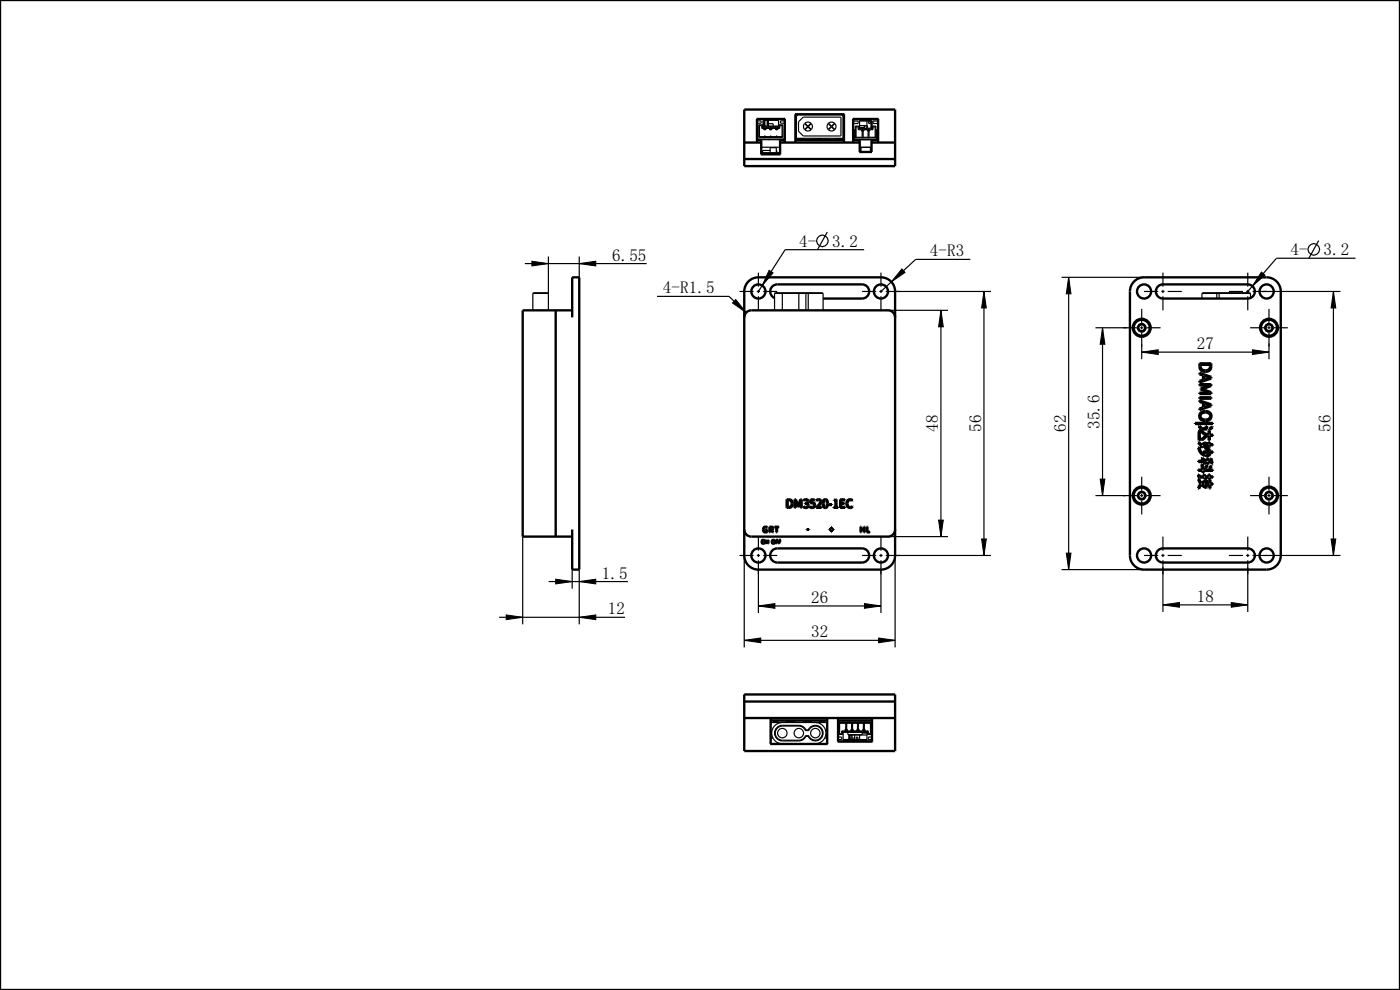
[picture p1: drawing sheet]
<svg xmlns="http://www.w3.org/2000/svg" width="297mm" height="210mm" viewBox="0 0 297 210" stroke-linecap="round" stroke-linejoin="round" font-family="sans-serif">
<defs><g id="words">
<g font-size="3.7">
<text x="169.6" y="52.3">4-</text>
<text x="176.6" y="52.3">3.2</text>
<text x="129.9" y="55.3">6.55</text>
<text x="197.3" y="54.4">4-R3</text>
<text x="273.8" y="54.2">4-</text>
<text x="280.8" y="54.2">3.2</text>
<text x="140.6" y="62.2">4-R1.5</text>
<text x="253.9" y="74.1">27</text>
<text x="199" y="91.7" transform="rotate(-90 199 91.7)">48</text>
<text x="208.1" y="91.7" transform="rotate(-90 208.1 91.7)">56</text>
<text x="226.1" y="91.7" transform="rotate(-90 226.1 91.7)">62</text>
<text x="233.3" y="91" transform="rotate(-90 233.3 91)">35.6</text>
<text x="282.3" y="91.7" transform="rotate(-90 282.3 91.7)">56</text>
<text x="127.7" y="122.7">1.5</text>
<text x="128.9" y="130.3">12</text>
<text x="172.1" y="127.9">26</text>
<text x="253.9" y="127.7">18</text>
<text x="172.1" y="135.2">32</text>
</g>
</g></defs>
<g fill="#000">
<path d="M112.8 55.4l3.5 .5-3.5 .5zM122.9 55.9l3.5-.5v1zM191.3 57l.7 .8-2.9 2zM226.7 58.8l.5 3.5h-1zM156.1 63.5l2.2 2.8-2.9-2zM163.2 57.3l.8 .6-2.3 2.7zM199.6 65.8l.5 3.5h-1zM208.7 61.8l.5 3.5h-1zM233.9 69.5l.5 3.5h-1zM242.2 74.7l3.5-.5v1zM267.6 57.7l.8 .7-2.7 2.3zM265.7 74.2l3.5 .5-3.5 .5z"/>
<path d="M282.9 61.8l.5 3.5h-1zM199.1 110.3h1l-.5 3.5zM208.2 114.3h1l-.5 3.5zM233.4 101.6h1l-.5 3.5zM282.4 114.3h1l-.5 3.5zM107.4 130.4l3.5 .5-3.5 .5zM117.9 122.9l3.5 .5-3.5 .5zM122.9 123.4l3.5-.5v1zM122.9 130.9l3.5-.5v1zM157.9 135.8l3.5-.5v1zM160.9 128.5l3.5-.5v1zM183.4 128l3.5 .5-3.5 .5z"/>
<path d="M186.4 135.3l3.5 .5-3.5 .5zM226.2 117.3h1l-.5 3.5zM246.7 128.3l3.5-.5v1zM261.2 127.8l3.5 .5-3.5 .5z"/>
</g>
<g fill="none" stroke="#000" stroke-width=".21">
<path d="M112.8 55.4l3.5 .5-3.5 .5zM122.9 55.9l3.5-.5v1zM163.2 57.3l.8 .6-2.3 2.7zM191.3 57l.7 .8-2.9 2zM226.7 58.8l.5 3.5h-1zM267.6 57.7l.8 .7-2.7 2.3zM156.1 63.5l2.2 2.8-2.9-2zM199.6 65.8l.5 3.5h-1zM208.7 61.8l.5 3.5h-1zM233.9 69.5l.5 3.5h-1zM242.2 74.7l3.5-.5v1zM265.7 74.2l3.5 .5-3.5 .5z"/>
<path d="M282.9 61.8l.5 3.5h-1zM199.1 110.3h1l-.5 3.5zM208.2 114.3h1l-.5 3.5zM226.2 117.3h1l-.5 3.5zM233.4 101.6h1l-.5 3.5zM282.4 114.3h1l-.5 3.5zM107.4 130.4l3.5 .5-3.5 .5zM117.9 122.9l3.5 .5-3.5 .5zM122.9 123.4l3.5-.5v1zM122.9 130.9l3.5-.5v1zM157.9 135.8l3.5-.5v1zM160.9 128.5l3.5-.5v1z"/>
<path d="M183.4 128l3.5 .5-3.5 .5zM186.4 135.3l3.5 .5-3.5 .5zM246.7 128.3l3.5-.5v1zM261.2 127.8l3.5 .5-3.5 .5z"/>
</g>
<g fill="none" stroke="#000" stroke-width=".25">
<path d="M160.6 25.6h.9v.5h-.9M160.6 29.5h5.9M160.6 28.7h.1M160.6 27.4h.1M160.6 27.4v1.9l.2 .2M161 26.5v2.6M161 26.5l.1 .1M161 29.1h5.1M161 26.5h.8M161.1 26.6v2.4M161.1 29l-.1 .1M161.1 29h4.8"/>
<path d="M161.1 26.6h.5M161.5 32.4h3.9v.2M161.5 32.6h4M161.5 32.4h3.9M161.5 31.2h4M161.6 26.6v.6M161.6 27.2h3.8M161.8 26.5v.6M161.8 26.5l-.2 .1M161.8 27.1l-.2 .1M161.8 27.1h3.5M161.9 25.5h3.3v1.4h-3.3z"/>
<path d="M161.9 26.7h3.3M162 27.2v.3h.2M162 27.4h.1M162.1 29v.1M162.1 27.2v.3M162.2 27.2v.3h.2v-.3M162.2 29.1v-.3h.2v.3M162.2 29.5v.1M162.2 27.4h.2M162.2 32.4h.1M162.4 29.5v.1M162.4 32.4h.1"/>
<path d="M162.4 27.2v.3M162.4 27.4h.1M162.4 29v.1M162.5 27.2v.3h-.1M162.9 29.6h.1M163 32.4h.1M163 26.7v-.5h1v.5M163.1 32.6l.1 .1M163.1 29.5v.1M163.2 32.4h.1M163.3 27.2v.3h.1M163.3 27.4h.1"/>
<path d="M163.4 29v.1M163.4 31.9h-1.6v.5M163.4 32.4v-1.1h1.3v1.1M163.4 27.2v.3h.2v-.3M163.4 29.1v-.3h.2v.3M163.4 29.5v.1M163.4 27.4h.2M163.6 29.5v.1M163.6 27.4h.2M163.7 29v.1M163.8 27.2v.3h-.2M163.8 32.7h.1"/>
<path d="M163.8 32.7l.1-.1-.2 .1M164.5 27.2v.3h.2M164.5 27.4h.1M164.6 29v.1M164.6 27.2v.3M164.7 29.1v-.3h.2v.3M164.7 29.5v.1M164.7 27.4h.2M164.7 31.9l.1 .5M164.9 29.5v.1M164.9 27.2v.3h-.2v-.3M164.9 27.4h.1"/>
<path d="M165 32.4h.1M165 29.5v.1M165 27.2v.3h-.1M165.2 29.5l.1 .1M165.3 26.5v.6M165.3 27.1l.1 .1M165.3 26.5l.1 .1M165.3 26.5h.8M165.4 29.5v.1h.3M165.4 29.6h-.2M165.4 26.6v.6M165.4 26.6h.5"/>
<path d="M165.7 29.6h.8M165.7 29.5v.1M165.9 29.6h.1M165.9 26.6v2.4M165.9 29l.2 .1M165.9 29.5l.1 .1M166.1 26.5v2.6M166.1 26.5l-.2 .1M166.2 29.5l.2-.2 .1-1.9v2.2h-5.9M166.4 28.7h.1M166.4 29.6h.1M166.5 25.6h-.9v.5h.9"/>
<path d="M168.7 25.8h.1M168.7 25.8h.2M168.9 29.5v.1h.8M168.9 29.6h.1M169 29.6h.1M169.1 24.5l.3-.2 9.2 .1 .2 .4v4.5h-9.9v-4.5zM169.3 29.3v.1M169.5 29.6h.1M169.7 29.4v.2M169.9 29.5v.1h.5M169.9 29.6h.1M169.9 29.3v.1"/>
<path d="M170 29.6h.1M170.3 29.6h.1M170.4 29.6h.1M170.4 24.8h8v4h-8l-1-1v-2zM170.4 29.4h-1.7v.2h10.3M170.4 29.3v.3M170.7 26.2l.6 .6-.6 .7a.95 .95 0 0 1 0-1.3zM170.8 26.1a.95 .95 0 0 1 1.2 0l-.6 .7zM170.8 27.5l.6-.6 .6 .6a.95 .95 0 0 1-1.2 0zM172.1 26.2a.95 .95 0 0 1 0 1.3l-.6-.7zM172.3 29.3v.3M172.8 29.3v.3"/>
<path d="M172.8 29.6h.6M173 29.6h.1M173.2 29.6h.1M173.4 29.4v.2h.3M173.4 29.5h.1M173.4 29.3v.1M173.4 29.4h.1M173.4 29.4h.8M173.5 29.6h.1M173.6 29.6h.1M173.7 29.4v.2M174 29.4v.2"/>
<path d="M174.2 29.4h.1M174.2 29.4v.1M174.2 29.4v.2h-.2M174.8 29.3v.3M175.2 29.6h.2M175.2 29.3v.3M175.4 29.3v.3M175.7 26.2l.6 .6-.6 .7a.95 .95 0 0 1 0-1.3zM175.8 27.5l.6-.6 .6 .6a.95 .95 0 0 1-1.2 0zM175.8 26.1a.95 .95 0 0 1 1.2 0l-.6 .7zM177.1 26.2a.95 .95 0 0 1 0 1.3l-.6-.7zM177.3 29.4h.3v.2"/>
<path d="M177.3 29.3v.3M177.4 29.4h.1M177.4 29.4v.1M177.4 29.3v.1M177.4 29.4l-.1 .2M177.8 29.3l1.2 .1M178 29.4v.2M178.3 29.4v.2M178.4 29.4v.2M178.4 29.3l.1 .2h.3M178.7 29.5v.1M178.7 29.6h.1"/>
<path d="M178.8 29.4v.2M178.8 25.8h.2M181 27.5h.3v2.1M181 29.6h5.3M181 29h.1M181 25.4h5.3M181.1 25.7h1v.5h-1zM181.1 27.5v2.1M181.3 29h.1M181.3 27.5v2.1M181.5 29.3h4.3M181.5 26.8h.7"/>
<path d="M181.5 26.8v2.5M181.5 26.8l.1 .1M181.6 29.1h1.3M181.6 26.9h.5M181.6 29.1l-.1 .2M181.6 26.9v2.2M182.1 26.9v.6h.6v.3h.2M182.2 26.8l-.1 .1M182.2 26.8v.7M182.4 25.5h2.5v1.9h-2.5zM182.4 27.2h2.5M182.4 27h1"/>
<path d="M182.4 26.6h1.6v.4h-.1M182.4 25.7h2.5M182.4 31.2h2.5l-.2 .2M182.4 31.9h.3M182.4 31.6h.3M182.5 31.2l.2 .2M182.7 32l-.2 .2M182.7 31.3v.9h2v-.9M182.7 27.7h.2M182.9 29.3v-1.8h.2v1.8M182.9 29.2h.2M182.9 28.6h.2"/>
<path d="M182.9 28.1h.2M182.9 27v.2M183.1 29.1h1M183.1 27.8h.2v-.3h.7v.3h.1M183.1 27.7h.2M183.4 27.2v-.5h.5v.5M183.9 25.7v.9M184 27.7h.1M184 27.2h.1M184.1 29.3v-1.8h.3v1.8M184.2 29.2h.2M184.2 28.6h.2"/>
<path d="M184.2 28.1h.2M184.3 25.7v.5h.3v-.5M184.4 29.1h1.3M184.4 27.7h.1M184.7 32l.2 .2M184.7 31.9h.2M184.7 31.6h.2M185.1 26.8h.7M185.1 26.8l.1 .1M185.1 26.8v.7M185.2 26.9v.6h-.7v.3h-.1M185.2 26.9h.5"/>
<path d="M185.2 25.7h1v.5h-1zM185.7 29.1l.1 .2M185.7 26.9v2.2M185.8 26.8l-.1 .1M185.8 26.8v2.5M186 29h.1M186 27.5v2.1M186.2 29h.1M186.2 27.5v2.1M186.3 27.5h-.3v2.1M111.3 55.9h25.9M116.3 54.4v11.4"/>
<path d="M122.9 54.4v4.4M175.5 49.2l-2.1 3.8M183.3 53h-16.7l-5.7 8.8M205.9 55h-11.6l-7.4 6.8M225.2 58.8h17.5M226.7 58.8v62M279.8 51l-2.1 3.8M287.6 54.8h-16.8l-6.1 7M113 62.2l.2-.1h3l.1 .1zM113 62.2v3.6M139.4 62.9h15.2l3.7 3.4M164.3 62.2l.2-.1h10l.1 .1"/>
<path d="M164.3 62.2v3.6M164.3 62.2h10.3M166 62.1v3.7M169.5 62.1v3.7M170.9 62.1l.1 3.7M171.6 62.1l-.1 3.7M174.6 62.2v3.6M188.4 65.8h12.7M189.5 61.8h20.7M199.6 65.8v48M208.7 61.8v56M232.4 69.5h6.7"/>
<path d="M233.9 69.5v35.6M242.2 73.1v3.1M242.2 74.7h27M255 62.2h10.3M255 62.2l.1-.1h10l.2 .1M255 62.2v1.1M258 62.1l.1 1.2M258.7 62.1l-.1 1.2M265.3 62.2v1M267.7 61.8h16.7M269.2 72.9v3.3M282.9 61.8v56"/>
<path d="M110.9 113.8v18.6M157.9 117.8v19.5M188.4 113.8h12.7M210.2 117.8h-20.3v19.5M232.4 105.1h6.5M268.4 117.8h16M105.9 130.9h26.7M116.4 123.4h16.8M121.4 120.8v4.1M122.9 120.8v11.6M157.9 135.8h32M160.9 128.5h26"/>
<path d="M160.9 121v9M186.9 120.8v9.2M225.2 120.8h17.5M246.7 128.3h18M246.7 120.3v9.5M264.7 120.4v9.4M163.5 156.6h.5M163.5 152.9h12M163.6 153.3h3.7M164.1 152.9v.4M164.1 153.2h1M164.1 153h.2"/>
<path d="M164.2 152.9v.1M164.3 152.9v.3M164.4 153.9l1-.6h.6h7a2.25 2.25 0 0 1 2.2 2.2 2.25 2.25 0 0 1-2.2 2.3h-7a2.25 2.25 0 0 1-2.1-1.4 2.25 2.25 0 0 1 .5-2.5zM164.5 152.9v.3M164.5 153h.6M164.6 152.9v.1M165.1 152.9v.4M165.6 153.3h.1M165.8 153.2v.1M166.2 157.8h.1M166.4 157.8h.1M166.5 157.8h.1"/>
<path d="M166.5 153.2v.1M166.6 153.2v.1M166.9 152.9v.3M166.9 157.8h.1M167.1 152.9v.3M167.1 152.9h.1M167.1 153h.1M167.2 157.8h.1M167.2 152.9v.3M167.4 153.3h.8M167.5 157.8h.1M167.7 153.1h.1"/>
<path d="M167.7 152.9l.1 .3M167.8 153h.1M167.8 152.9v.1M167.9 157.8h.1M167.9 152.9v.3M168 152.9h.1M168 157.8h.1M168.2 152.9v.2M168.2 152.9v.4M168.2 153.2l.8 .1M168.4 153.2v.1M168.5 157.8h.1"/>
<path d="M168.6 152.9v.4M168.6 157.8h.1M168.7 153.2v.1M168.8 153.2v.1M168.9 157.8h.1M168.9 153.2v.1M169 157.8h.1M169.1 153.3h.7M169.3 157.8h.1M169.7 157.8h.1M169.8 157.8h.1M169.9 157.8h.1"/>
<path d="M169.9 153.3h.7M170 157.8h.1M170.1 157.8h.1M170.3 157.8h.1M170.4 152.9v.3M170.4 153.2h1.7M170.4 153h.8M170.6 157.8h.1M170.7 157.8h.1M170.8 153.3h.6M170.9 156l.1 .2M170.9 155a1.5 1.5 0 0 0-1.4-1h-3.5a1.5 1.5 0 0 0-1.5 1.5 1.5 1.5 0 0 0 1.5 1.5h3.5a1.5 1.5 0 0 0 1.4-1"/>
<path d="M170.9 156h.7M170.9 155h.7M170.9 157.8h.1M171 154.8l-.1 .2M171 154.8a1.65 1.65 0 0 0-1.5-.9h-3.5a1.65 1.65 0 0 0-1.7 1.6 1.65 1.65 0 0 0 1.7 1.7h3.5a1.65 1.65 0 0 0 1.5-1M171 156.2h.5M171 154.8h.5M171.1 152.9v.1M171.2 152.9v.3M171.4 157.8h.1M171.4 152.9v.3M171.4 153h.7"/>
<path d="M171.5 157.8h.1M171.5 154.8l.1 .2M171.5 154.8a1.65 1.65 0 0 1 2.5-.6 1.65 1.65 0 0 1 0 2.6 1.65 1.65 0 0 1-2.5-.6M171.5 152.9v.1M171.5 153.3h.8M171.6 157.8h.1M171.6 156l-.1 .2M171.6 155a1.5 1.5 0 0 1 2.3-.7 1.5 1.5 0 0 1 0 2.4 1.5 1.5 0 0 1-2.3-.7M172.1 152.9v.3M172.3 153.3h3M172.6 153.2v.1M172.7 153.2v.1"/>
<path d="M172.9 153.2v.1M173 157.8h.1M173.4 153.3h.1M173.9 152.9v.4M174.2 153h.2M174.2 152.9v.4M174.3 152.9l.1 .4M174.8 152.9v.4M175 156.6h.5M177.8 157.2h7.2M177.8 156.3h.8v.6h-.8M177.8 153.5h.1"/>
<path d="M177.8 152.9h7.2v2.1M177.8 152.9v2.1M178 155.8h.7M178 153.3h6.8M178 153.3l.1 .1M178 153.3v2.5M178.1 155.6h.5M178.1 153.4h1.3M178.1 153.4v2.2M178.1 155.6l-.1 .2M178.6 155.6l.1 .2M178.7 155v.8"/>
<path d="M178.9 155.2h5v1.8h-5zM178.9 156.9h5M178.9 155.3h5M179.3 154.9h.1M179.4 154.7h-.1v.3h-.7v.6M179.4 153.3v1.7h.2v-1.7M179.4 155h.2M179.4 154.4h.2M179.4 153.9h.2M179.4 153.3h.2M179.6 154.7h.2v.3h.7v-.3h.2M179.6 154.9h.2"/>
<path d="M179.6 153.4h1.1M179.9 155.3v.5h3v-.5M180.2 155.9h3.7M180.5 154.9h.2M180.5 155.9v.8h-.3M180.7 153.3v1.7h.2v-1.7M180.7 155h.2M180.7 154.4h.2M180.7 153.9h.2M180.7 153.3h.2M180.8 156.6h.5M180.8 155.9v1"/>
<path d="M180.9 154.7h.1v.3h.8v-.3h.1M180.9 154.9h.1M180.9 153.4h1M181.3 155.9v1M181.7 156.9v-.5h.3v.5M181.8 154.9h.1M181.9 153.3v1.7h.2v-1.7M181.9 155h.2M181.9 154.4h.2M181.9 153.9h.2M181.9 153.3h.2M182.1 154.7h.2v.3h.7v-.3h.2v.3h.2v-.3h.1v.3h.7v.6"/>
<path d="M182.1 154.9h.2M182.4 155.9v1M182.9 155.5h1M183 154.9h.2M183.2 153.3v.1h-1.1M183.2 153.3h.2v1.7h-.2zM183.2 154.4h.2M183.2 153.9h.2M183.3 155.3v.2M183.4 154.9h.1M183.4 153.3v.1h1.3M184.1 155.8h.7"/>
<path d="M184.1 155v.8M184.2 155.6h.5M184.2 155.6l-.1 .2M184.7 155.6l.1 .2M184.7 153.4v2.2M184.8 153.3l-.1 .1M184.8 153.3v2.5M185 155h.1M185 153.5h.1M185 156.3h-.8v.6h.8"/>
<circle cx="174.4" cy="51.1" r="1.23"/>
<circle cx="278.7" cy="52.9" r="1.23"/>
<circle cx="166" cy="155.5" r="1"/>
<circle cx="169.5" cy="155.5" r="1"/>
<circle cx="173" cy="155.5" r="1"/>
</g>
<g fill="none" stroke="#000" stroke-width=".5">
<path d="M0 0h297v210h-297zM157.9 23.2h32v12h-32zM157.9 33.7h32M157.9 30.2h3.6M160.5 25.2h6.1M160.6 25.2v5M160.6 29.7h.9v3M161.4 32.7h4.2M162.1 25.5v1.2M162.1 29.5v.1M162.9 25.5v1.2M162.9 29.5v.1"/>
<path d="M165.5 30.2h16.9M166.5 29.7h-1v3M166.5 25.2v5M168.6 24.2h10.5M168.7 24.2v6M168.7 29.7h10.3M168.7 24.7h.3M178.8 24.7h.2M179 24.2v6M180.9 25.2h5.5M181 25.2v5M181 29.7h1.4v2.5"/>
<path d="M182.3 32.2h2.7M184.9 25.2v.2M184.9 25.7v1.5M184.9 30.2h5M185.6 25.2v.2M186.3 29.7h-1.4v2.5M186.3 25.2v5M159 59.5l1.2-.6 .7-.1h26a3 3 0 0 1 3 3v56a3 3 0 0 1-3 3h-26a3 3 0 0 1-3-3v-56a2.99 2.99 0 0 1 1.1-2.3zM240.8 59.5l1.2-.6 .7-.1h26a3 3 0 0 1 3 3v56a3 3 0 0 1-3 3h-26a3 3 0 0 1-3-3v-56a2.99 2.99 0 0 1 1.1-2.3zM117.9 65.8v48M121.4 67.3v-8.5h1.5v62h-1.5v-8.5M121.4 65.8h-10.5v48h10.5"/>
<path d="M157.9 67.3a1.5 1.5 0 0 1 1.5-1.5h29a1.5 1.5 0 0 1 1.5 1.5M164.3 63.2a1.5 1.5 0 0 1-.9-1.7 1.5 1.5 0 0 1 1.5-1.2h18a1.5 1.5 0 0 1 1.5 1.5 1.5 1.5 0 0 1-1.5 1.5h-8.3M241.8 68.8h.8l.5 .7-.5 .8h-.8l-.5-.8zM245.5 60.9l.7-.5 .5-.1h18a1.5 1.5 0 0 1 1.5 1.5 1.5 1.5 0 0 1-1.5 1.5h-18a1.5 1.5 0 0 1-1.3-.8 1.5 1.5 0 0 1 .1-1.6zM254.5 77.1h2.5l-.2 1.2-.7 .5-1.1-.1-.5-.5zM254.5 79.1l2.5 .8v.4l-2.5 .8v-.3l.7-.2v-.9l-.7-.3zM254.7 77.4h2v.6l-.5 .5h-.9l-.5-.4zM255.5 79.7l1.2 .4-1.2 .4zM268.8 68.8h.8l.5 .7-.5 .8h-.8l-.5-.8zM253.5 89.7h3.8v.2h-3.8zM254.2 93.9a.22 .22 0 0 1 .3-.1 .22 .22 0 0 1 .1 .3 .41 .41 0 0 0 .5 .2 .41 .41 0 0 0 .3-.4l1 .2v-.3h.2v.3l.7 .1v.3l-.7-.1v.6l-.7-.1a.71 .71 0 0 0-1 0l-.1 .1-.2-.2a.26 .26 0 0 0 .2-.3 .26 .26 0 0 0-.3-.2zM254.2 97.7h1.5l-.9-.5a.36 .36 0 0 1 .6 .2l.7 .3v-.5h.3v.5h.5a.24 .24 0 0 1-.1-.3 .24 .24 0 0 1 .2-.2l.3 1.1-.2 .2-.2-.5h-.5v.5h-.3v-.5l-.6 .5-.2-.2 .5-.3h-1.6z"/>
<path d="M254.2 95l.2-.2 .5 1.1 .8 .6-.1 .2-.9-.6zM254.2 90.5l.3-.2 .4 .5h.9v-.4h.2v.7h-1.1l-.3 .3v2.1l-.3-.1v-1.3l.1-.6 .3-.6zM254.5 81.5h2.5v.4l-1.9 .6 1.9 .7v.4h-2.5v-.3h2.1l-1.9-.7v-.2l1.9-.7-2.1 .1zM254.5 84.9l2.5 .9v.3l-2.5 .9v-.4l.7-.2v-.9l-.7-.2zM254.5 84.3h2.5v.3h-2.5zM254.7 87.6l.8-.4 1 .2 .5 .6-.1 .8-.8 .5-1.2-.2-.5-.7 .1-.4zM254.8 91.5v-.1a.18 .18 0 0 1 .3-.1 .18 .18 0 0 1 .1 .2l.5 .4 .7 .2v-.8h.2v.9h.7v.3l-.7-.1v1h-.2v-1h-.2l-1.2 1-.2-.2 1.1-.9-.7-.3zM254.9 98.5h.2l.2 1.1h2v.3h-2l.1 .4h-.2l-.1-.4h-.9v-.3h.8zM254.9 87.8l.6-.3 .7 .1 .5 .4v.5l-.6 .4h-.9l-.5-.5zM255.2 95.8h2.1v.2h-2.1zM255.5 85.6l1.2 .3-1.2 .4zM255.5 94.1l.9 .2v.4l-1.1-.2z"/>
<path d="M255.7 95.1l1 .2v.3l-.2-.1a.65 .65 0 0 1-.8-.3zM255.8 96.6l.9-.3 .1 .2-.9 .4zM256 98.6l.2 .2-.5 .6-.2-.2zM256.5 90.9l.6-.4 .2 .2-.7 .4zM256.6 94.8h.1M256.9 98.7l.2 .2-.5 .6-.1-.2zM157.9 112.3a1.5 1.5 0 0 0 1.5 1.5h29a1.5 1.5 0 0 0 1.5-1.5M161.8 114.7l.3 .1-.1 .4-.3-.1zM162 111.9l.4-.2 .4 .2h-.6l-.2 .4 .1 .4 .3 .1 .2-.1v-.3h-.2v-.1h.4l-.1 .6h-.4l-.3-.2-.1-.4zM162.4 114.5l.5 .7 .1-.7v.8l-.5-.6-.1 .6zM163.2 111.7l.8 .2v.3l-.2 .2 .3 .5h-.2l-.3-.5h-.2v.5h-.2zM163.4 111.8l.4 .1v.3l-.4 .1z"/>
<path d="M163.9 114.7l.4 .1-.2 .4-.2-.1zM164 116.6l.9-.3h18a1.5 1.5 0 0 1 1.5 1.5 1.5 1.5 0 0 1-1.5 1.5h-18a1.5 1.5 0 0 1-1.4-1 1.5 1.5 0 0 1 .5-1.7zM164.3 111.7h.9v.2h-.4v1h-.1v-1h-.4zM164.6 114.5h.4l-.3 .1v.3h.3l-.3 .1v.3zM165.2 114.5h.4l-.3 .1v.3h.3l-.3 .1v.3zM166.9 105.9l.8 .1 .4 .3v.8l-.3 .5-.9 .1zM167.1 106.1l.5 .1 .3 .3v.7l-.3 .3h-.5zM168.6 105.9h.2l.5 1.4 .5-1.4h.3v1.8h-.2v-1.5l-.5 1.3h-.2l-.5-1.3 .1 1.5h-.2zM170.4 106.1l.6-.2 .4 .2v.4l-.2 .3 .3 .2v.3l-.2 .4h-.5l-.4-.2 .1-.1 .6 .2 .2-.3-.1-.3-.5-.1v-.2l.5-.2v-.3l-.3-.1-.3 .2zM171.1 112.3h.6v.1h-.6zM171.9 105.9h.9v.2h-.7v.5h.5l.3 .4-.1 .4-.3 .3h-.4l-.4-.2 .2-.1 .5 .1 .3-.3-.2-.4h-.6zM173.2 106.1l.5-.2 .4 .2v.6l-.6 .9 .8-.1v.2h-1.2l.7-.8 .2-.5-.2-.3-.5 .2z"/>
<path d="M174.8 106l.5-.1 .3 .5v.9l-.4 .4h-.4l-.2-.4-.1-.8zM174.9 106.2l.3-.1 .2 .4v.7l-.3 .4-.2-.1-.1-.3zM175.9 107h.6v.1h-.6zM176.3 111.8h.2v.5h.4v.1h-.4v.4h-.2v-.4h-.4v-.1h.4zM176.9 106.1l.6-.2v1.6h.3v.2h-1v-.2h.4v-1.3h-.3zM178.2 105.9h1.1v.2h-.8v.6h.6v.2h-.6v.6h.8v.2h-1.1zM179.8 106.1l.6-.2 .5 .2-.2 .2-.2-.2-.4 .1-.3 .5 .2 .7 .4 .2 .4-.2 .1 .1-.2 .2h-.6l-.4-.3-.1-.7zM182.6 111.7h.1v.5h.6v-.5h.1v1.2h-.1v-.5h-.6v.5h-.1zM183.9 111.7h.1v1.1h.5v.1h-.6zM241.8 104.4h.8l.5 .7-.5 .8h-.8l-.5-.8zM245.8 116.6l.9-.3h18a1.5 1.5 0 0 1 1.5 1.5 1.5 1.5 0 0 1-1.5 1.5h-18a1.5 1.5 0 0 1-1.4-1 1.5 1.5 0 0 1 .5-1.7zM254.2 101.7l.2-.2 .3 .7a.35 .35 0 0 0 .4 .2 .35 .35 0 0 0 .2-.3l.7-.3v.7h.5v-.8h.3v.8h.5v.3h-.5v.8h-.3v-.8h-.5v.7l-.9-.4a.32 .32 0 0 0-.4-.1 .32 .32 0 0 0-.2 .4 .18 .18 0 0 1-.1 .2 .18 .18 0 0 1-.2-.1 .18 .18 0 0 1 .1-.2v-.1a.63 .63 0 0 0 .1-1.1z"/>
<path d="M254.2 100.7l.2-.1 .1 .4h.9l-.1-.4h.2l.1 .4h.8v-.4h.2v.4h.7v.3h-.7v.4h-.2v-.4h-.7l.1 .4h-.2l-.1-.4h-1.2zM255 102.7l.8-.6v1.1zM268.8 104.4h.8l.5 .7-.5 .8h-.8l-.5-.8zM157.9 147.3h32v12h-32zM157.9 152.3h32M157.9 148.8h32M163.4 157.8h12.2M163.5 152.3v5.5M163.5 152.8h12M175.5 152.3v5.5M177.7 157.3h7.4M177.8 152.8h7.2"/>
<path d="M177.8 152.3v5M180.2 155.8v1.1M180.2 157.2v.1M181 157.2v.1M184.9 157.2v.1M185 152.3v5"/>
<circle cx="160.9" cy="61.8" r="1.5"/>
<circle cx="186.9" cy="61.8" r="1.5"/>
<circle cx="242.2" cy="69.5" r="1.9"/>
<circle cx="242.2" cy="69.5" r=".75"/>
<circle cx="242.7" cy="61.8" r="1.5"/>
<circle cx="268.7" cy="61.8" r="1.5"/>
<circle cx="269.2" cy="69.5" r="1.9"/>
<circle cx="269.2" cy="69.5" r=".75"/>
<circle cx="160.9" cy="117.8" r="1.5"/>
<circle cx="162" cy="114.9" r=".39"/>
<circle cx="164.1" cy="114.9" r=".39"/>
<circle cx="186.9" cy="117.8" r="1.5"/>
<circle cx="242.2" cy="105.1" r="1.9"/>
<circle cx="242.2" cy="105.1" r=".75"/>
<circle cx="242.7" cy="117.8" r="1.5"/>
<circle cx="268.7" cy="117.8" r="1.5"/>
<circle cx="269.2" cy="105.1" r="1.9"/>
<circle cx="269.2" cy="105.1" r=".75"/>
</g>
<!-- layer: AXIS -->
<g fill="none" stroke="#000" stroke-width=".25">
<path d="M160.9 57.8v3M186.9 57.8v3M246.7 57.8v3M264.7 57.8v3M156.9 61.8h3M160.6 61.8h.6M160.9 61.5v.7M160.9 62.8v3M161.9 61.8h3M182.9 61.8h3M186.6 61.8h.6M186.9 61.5v.7"/>
<path d="M186.9 62.8v3M187.9 61.8h3M238.2 69.5h3M241.9 69.5h.6M242.2 65.5v3M242.2 69.2v.7M242.2 70.5v3M242.7 61.8h3M243.2 69.5h3M246.4 61.8h.6M246.7 61.5v.7M246.7 62.8v3"/>
<path d="M247.7 61.8h3M260.7 61.8h3M264.4 61.8h.6M264.7 61.5v.7M264.7 62.8v3M265.2 69.5h3M265.7 61.8h3M268.9 69.5h.6M269.2 65.5v3M269.2 69.2v.7M269.2 70.5v3M270.2 69.5h3"/>
<path d="M156.9 117.8h3M160.6 117.8h.6M160.9 113.8v3M160.9 117.5v.7M160.9 118.8v3M161.9 117.8h3M182.9 117.8h3M186.6 117.8h.6M186.9 113.8v3M186.9 117.5v.7M186.9 118.8v3M187.9 117.8h3"/>
<path d="M238.2 105.1h3M241.9 105.1h.6M242.2 101.1v3M242.2 104.8v.7M242.2 106.1v3M242.7 117.8h3M243.2 105.1h3M246.4 117.8h.6M246.7 113.8v3M246.7 117.5v.7M246.7 118.8v3M247.7 117.8h3"/>
<path d="M260.7 117.8h3M264.4 117.8h.6M264.7 113.8v3M264.7 117.5v.7M264.7 118.8v3M265.2 105.1h3M265.7 117.8h3M268.9 105.1h.6M269.2 101.1v3M269.2 104.8v.7M269.2 106.1v3M270.2 105.1h3"/>
</g>
<!-- layer: CHAMFER -->
<g fill="none" stroke="#000" stroke-width=".5">
<circle cx="242.2" cy="69.5" r="1.7"/>
<circle cx="269.2" cy="69.5" r="1.7"/>
<circle cx="242.2" cy="105.1" r="1.7"/>
<circle cx="269.2" cy="105.1" r="1.7"/>
</g>
<use href="#words"/>
</svg>
